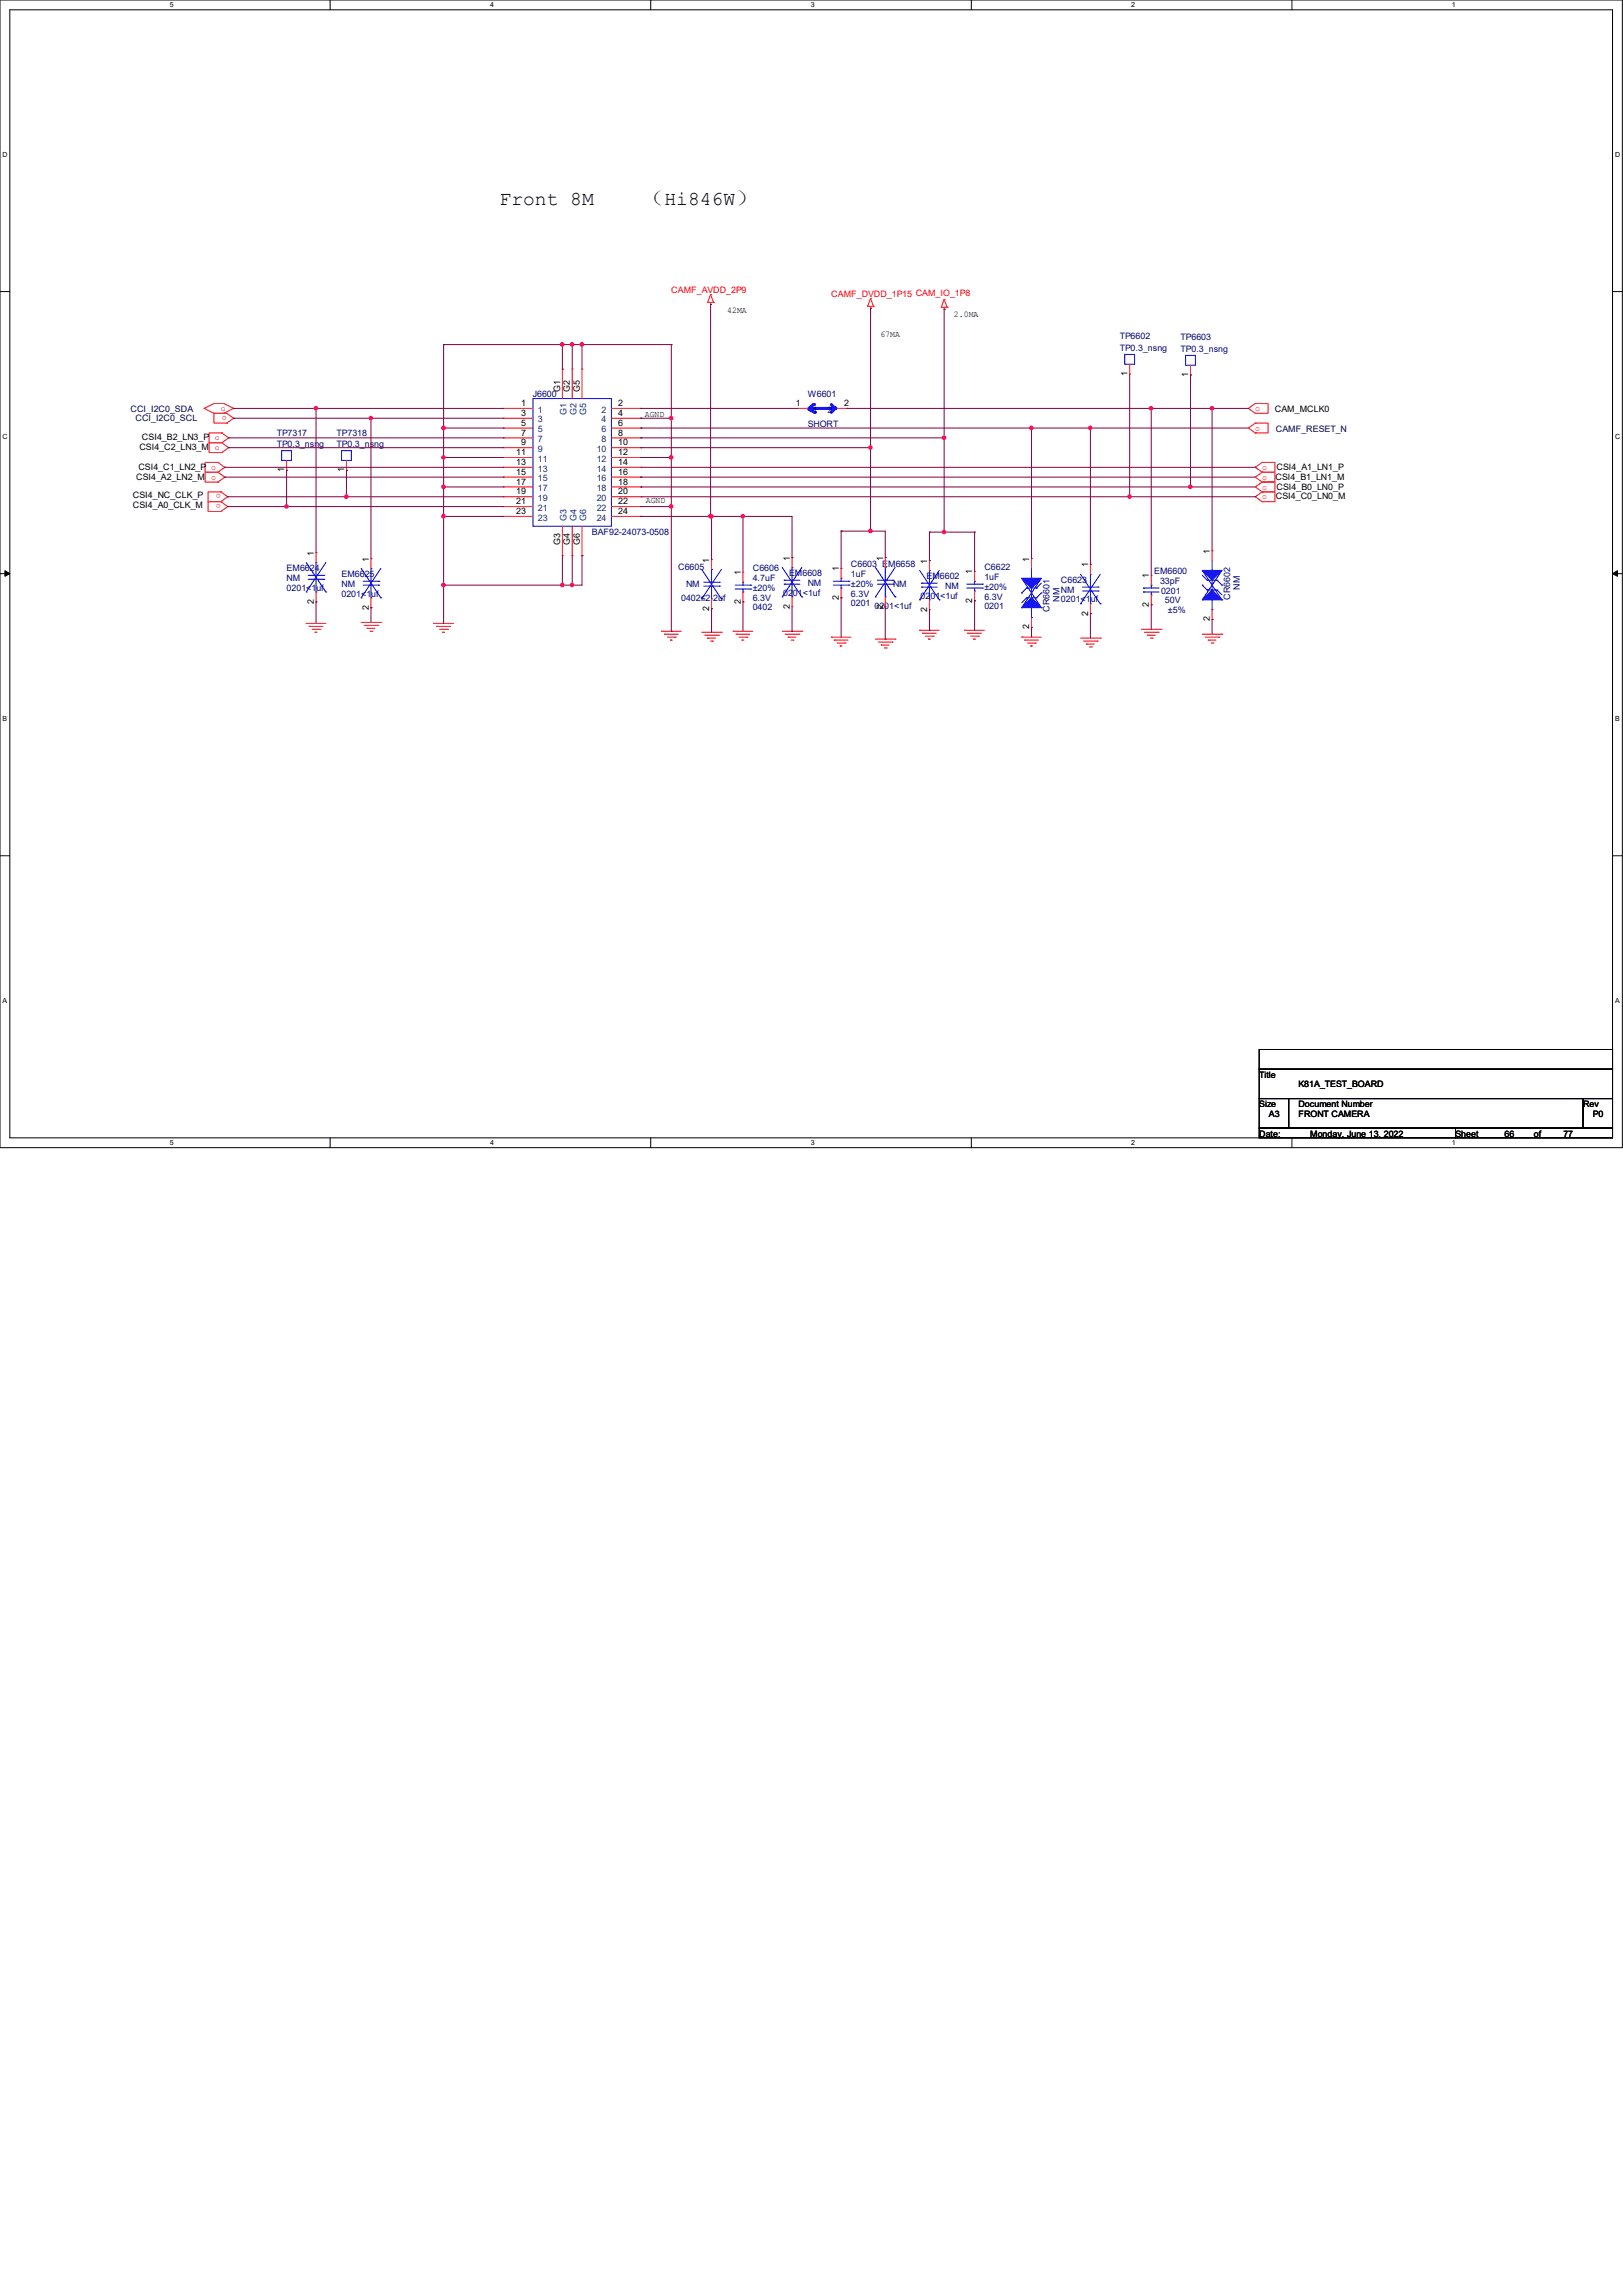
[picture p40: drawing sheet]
<svg xmlns="http://www.w3.org/2000/svg" width="210mm" height="297mm" viewBox="0 0 210 297" stroke-linecap="round" stroke-linejoin="round" font-family="sans-serif">
<defs><g id="words">
<g font-size="2.5">
<text x="64.6" y="26.5">Front 8M</text>
<text x="82.9" y="26.5">（Hi846W）</text>
</g>
<g font-size="1.1" fill="#f00">
<text x="86.9" y="37.9">CAMF_AVDD_2P9</text>
<text x="107.6" y="38.4">CAMF_DVDD_1P15 CAM_IO_1P8</text>
<text x="28.6" y="53.2">o</text>
<text x="29.3" y="53.8" transform="rotate(-180 29.3 53.8)">o</text>
<text x="162.4" y="53.2">o</text>
<text x="162.4" y="55.7">o</text>
<text x="28.6" y="65.2" transform="rotate(-180 28.6 65.2)">o</text>
<text x="28.6" y="64" transform="rotate(-180 28.6 64)">o</text>
<text x="163.3" y="64.6">o</text>
<text x="163.3" y="63.3">o</text>
<text x="163.3" y="62.1">o</text>
<text x="163.3" y="60.8">o</text>
</g>
<g font-size="1.1">
<text x="94.1" y="40.5">42MA</text>
<text x="123.4" y="41">2.0MA</text>
<text x="113.9" y="43.6">67MA</text>
<text x="67.4" y="52.5">1</text>
<text x="67.4" y="53.8">3</text>
<text x="72.5" y="50.7" transform="rotate(-90 72.5 50.7)">G1</text>
<text x="73.7" y="50.7" transform="rotate(-90 73.7 50.7)">G2</text>
<text x="75" y="50.7" transform="rotate(-90 75 50.7)">G5</text>
<text x="80" y="52.5">2</text>
<text x="80" y="53.8">4</text>
<text x="83.4" y="53.9">AGND</text>
<text x="103" y="52.5">1</text>
<text x="109.2" y="52.5">2</text>
<text x="145.9" y="48.6" transform="rotate(-90 145.9 48.6)">1</text>
<text x="153.8" y="48.8" transform="rotate(-90 153.8 48.8)">1</text>
<text x="165" y="53.3">CAM_MCLK0</text>
<text x="18" y="58.3">CSI4_C2_LN3_M o</text>
<text x="18.4" y="57">CSI4_B2_LN3_P o</text>
<text x="66.8" y="58.9">11</text>
<text x="67.4" y="55.1">5</text>
<text x="67.4" y="56.3">7</text>
<text x="67.4" y="57.6">9</text>
<text x="80" y="55.1">6</text>
<text x="80" y="56.3">8</text>
<text x="80" y="57.6">10</text>
<text x="80" y="58.9">12</text>
<text x="17.2" y="65.7">CSI4_A0_CLK_M</text>
<text x="17.2" y="64.5">CSI4_NC_CLK_P</text>
<text x="17.6" y="62.1">CSI4_A2_LN2_M o</text>
<text x="17.9" y="60.8">CSI4_C1_LN2_P o</text>
<text x="36.8" y="61.1" transform="rotate(-90 36.8 61.1)">1</text>
<text x="44.5" y="61.1" transform="rotate(-90 44.5 61.1)">1</text>
<text x="66.8" y="60.2">13</text>
<text x="66.8" y="61.4">15</text>
<text x="66.8" y="62.7">17</text>
<text x="66.8" y="64">19</text>
<text x="66.8" y="65.2">21</text>
<text x="80" y="60.2">14</text>
<text x="80" y="61.4">16</text>
<text x="80" y="62.7">18</text>
<text x="80" y="64">20</text>
<text x="80" y="65.2">22</text>
<text x="83.6" y="65.1">AGND</text>
<text x="165.1" y="62.1">CSI4_B1_LN1_M</text>
<text x="165.1" y="64.6">CSI4_C0_LN0_M</text>
<text x="165.2" y="63.3">CSI4_B0_LN0_P</text>
<text x="165.2" y="60.8">CSI4_A1_LN1_P</text>
<text x="40.6" y="71.9" transform="rotate(-90 40.6 71.9)">1</text>
<text x="66.8" y="66.5">23</text>
<text x="72.5" y="70.5" transform="rotate(-90 72.5 70.5)">G3</text>
<text x="73.7" y="70.5" transform="rotate(-90 73.7 70.5)">G4</text>
<text x="75" y="70.5" transform="rotate(-90 75 70.5)">G6</text>
<text x="80" y="66.5">24</text>
<text x="156.6" y="71.6" transform="rotate(-90 156.6 71.6)">1</text>
<text x="47.7" y="72.6" transform="rotate(-90 47.7 72.6)">1</text>
<text x="91.8" y="72.8" transform="rotate(-90 91.8 72.8)">1</text>
<text x="95.8" y="74.4" transform="rotate(-90 95.8 74.4)">1</text>
<text x="102.2" y="72.5" transform="rotate(-90 102.2 72.5)">1</text>
<text x="108.5" y="77.6" transform="rotate(-90 108.5 77.6)">2</text>
<text x="108.5" y="73.9" transform="rotate(-90 108.5 73.9)">1</text>
<text x="114.3" y="72.5" transform="rotate(-90 114.3 72.5)">1</text>
<text x="120" y="72.9" transform="rotate(-90 120 72.9)">1</text>
<text x="125.8" y="78" transform="rotate(-90 125.8 78)">2</text>
<text x="125.8" y="74.3" transform="rotate(-90 125.8 74.3)">1</text>
<text x="133.2" y="72.6" transform="rotate(-90 133.2 72.6)">1</text>
<text x="140.8" y="73.4" transform="rotate(-90 140.8 73.4)">1</text>
<text x="148.7" y="74.8" transform="rotate(-90 148.7 74.8)">1</text>
<text x="40.6" y="78.1" transform="rotate(-90 40.6 78.1)">2</text>
<text x="47.7" y="78.9" transform="rotate(-90 47.7 78.9)">2</text>
<text x="91.8" y="79" transform="rotate(-90 91.8 79)">2</text>
<text x="95.8" y="78.1" transform="rotate(-90 95.8 78.1)">2</text>
<text x="102.2" y="78.7" transform="rotate(-90 102.2 78.7)">2</text>
<text x="114.3" y="78.7" transform="rotate(-90 114.3 78.7)">2</text>
<text x="120" y="79.1" transform="rotate(-90 120 79.1)">2</text>
<text x="133.2" y="81.4" transform="rotate(-90 133.2 81.4)">2</text>
<text x="140.8" y="79.6" transform="rotate(-90 140.8 79.6)">2</text>
<text x="148.7" y="78.5" transform="rotate(-90 148.7 78.5)">2</text>
<text x="156.6" y="80.4" transform="rotate(-90 156.6 80.4)">2</text>
<text x="162.9" y="139.4">Title</text>
<text x="162.9" y="143.2">Size</text>
<text x="168" y="143.2">Document Number</text>
<text x="168" y="140.7">K81A_TEST_BOARD</text>
<text x="204.9" y="143.2">Rev</text>
<text x="162.9" y="147">Date:</text>
<text x="164.2" y="144.5">A3</text>
<text x="168" y="144.5">FRONT CAMERA</text>
<text x="169.5" y="147">Monday, June 13, 2022</text>
<text x="188.3" y="147">Sheet</text>
<text x="194.7" y="147">66</text>
<text x="198.5" y="147">of</text>
<text x="202.3" y="147">77</text>
<text x="206.1" y="144.5">P0</text>
</g>
<g font-size="1.1" fill="#000080">
<text x="144.9" y="43.9">TP6602</text>
<text x="144.9" y="45.4">TP0.3_nsng</text>
<text x="152.8" y="44">TP6603</text>
<text x="152.8" y="45.6">TP0.3_nsng</text>
<text x="69" y="51.4">J6600</text>
<text x="104.5" y="51.4">W6601</text>
<text x="35.8" y="56.3">TP7317</text>
<text x="35.8" y="57.9">TP0.3_nsng</text>
<text x="43.6" y="56.3">TP7318</text>
<text x="43.6" y="57.9">TP0.3_nsng</text>
<text x="104.5" y="55.2">SHORT</text>
<text x="76.6" y="69.2">BAF92-24073-0508</text>
<text x="37.1" y="73.9">EM6624</text>
<text x="37.1" y="75.1">NM</text>
<text x="37.1" y="76.4">0201&lt;1uf</text>
<text x="44.2" y="74.6">EM6625</text>
<text x="44.2" y="75.9">NM</text>
<text x="44.2" y="77.2">0201&lt;1uf</text>
<text x="87.8" y="73.7">C6605</text>
<text x="88.1" y="77.7">0402≤2.2uf</text>
<text x="88.8" y="75.9">NM</text>
<text x="97.4" y="73.9">C6606</text>
<text x="97.4" y="75.1">4.7uF</text>
<text x="97.4" y="77.7">6.3V</text>
<text x="97.4" y="76.4">±20%</text>
<text x="101.3" y="77">0201&lt;1uf</text>
<text x="102.1" y="74.5">EM6608</text>
<text x="104.5" y="75.8">NM</text>
<text x="110.1" y="73.4">C6603 EM6658</text>
<text x="110.1" y="74.6">1uF</text>
<text x="110.1" y="77.2">6.3V</text>
<text x="110.1" y="75.9">±20%</text>
<text x="115.6" y="75.9">NM</text>
<text x="119.1" y="77.4">0201&lt;1uf</text>
<text x="119.9" y="74.9">EM6602</text>
<text x="122.3" y="76.2">NM</text>
<text x="127.4" y="73.7">C6622</text>
<text x="127.4" y="75">1uF</text>
<text x="127.4" y="77.6">6.3V</text>
<text x="127.4" y="76.3">±20%</text>
<text x="137.1" y="77.8" transform="rotate(-90 137.1 77.8)">NM</text>
<text x="137.3" y="75.4">C6623</text>
<text x="137.3" y="76.7">NM</text>
<text x="137.3" y="77.9">0201&lt;1uf</text>
<text x="149.3" y="74.3">EM6600</text>
<text x="150.1" y="75.5">33pF</text>
<text x="150.2" y="76.8">0201</text>
<text x="159.2" y="77.6" transform="rotate(-90 159.2 77.6)">CR6602</text>
<text x="160.4" y="76.3" transform="rotate(-90 160.4 76.3)">NM</text>
<text x="97.4" y="79">0402</text>
<text x="110.1" y="78.4">0201</text>
<text x="113.2" y="78.8">0201&lt;1uf</text>
<text x="127.4" y="78.8">0201</text>
<text x="135.8" y="79.1" transform="rotate(-90 135.8 79.1)">CR6601</text>
<text x="150.7" y="78.1">50V</text>
<text x="151.1" y="79.3">±5%</text>
</g>
<g font-size="1.1" fill="#000040">
<text x="16.9" y="53.3">CCI_I2C0_SDA</text>
<text x="17.5" y="54.4">CCI_I2C0_SCL</text>
<text x="165.1" y="55.8">CAMF_RESET_N</text>
</g>
<g font-size="1.1" fill="#004080">
<text x="69.6" y="53.4">1</text>
<text x="73.3" y="53.7" transform="rotate(-90 73.3 53.7)">G1</text>
<text x="74.6" y="53.7" transform="rotate(-90 74.6 53.7)">G2</text>
<text x="75.9" y="53.7" transform="rotate(-90 75.9 53.7)">G5</text>
<text x="77.8" y="53.4">2</text>
<text x="105.2" y="53.4">1</text>
<text x="107.1" y="53.4">2</text>
<text x="69.6" y="54.7">3</text>
<text x="69.6" y="55.9">5</text>
<text x="69.6" y="57.2">7</text>
<text x="69.6" y="58.5">9</text>
<text x="69.6" y="59.7">11</text>
<text x="77.2" y="58.5">10</text>
<text x="77.2" y="59.7">12</text>
<text x="77.8" y="54.7">4</text>
<text x="77.8" y="55.9">6</text>
<text x="77.8" y="57.2">8</text>
<text x="69.6" y="61">13</text>
<text x="69.6" y="62.3">15</text>
<text x="69.6" y="63.5">17</text>
<text x="69.6" y="64.8">19</text>
<text x="77.2" y="61">14</text>
<text x="77.2" y="62.3">16</text>
<text x="77.2" y="63.5">18</text>
<text x="77.2" y="64.8">20</text>
<text x="69.6" y="66.1">21</text>
<text x="69.6" y="67.4">23</text>
<text x="73.3" y="67.4" transform="rotate(-90 73.3 67.4)">G3</text>
<text x="74.6" y="67.4" transform="rotate(-90 74.6 67.4)">G4</text>
<text x="75.9" y="67.4" transform="rotate(-90 75.9 67.4)">G6</text>
<text x="77.2" y="66.1">22</text>
<text x="77.2" y="67.4">24</text>
</g>
<g font-size=".9">
<text x="22" y=".9">5</text>
<text x="63.4" y=".9">4</text>
<text x="104.9" y=".9">3</text>
<text x="146.4" y=".9">2</text>
<text x="187.9" y=".9">1</text>
<text x=".3" y="20.3">D</text>
<text x="209" y="20.3">D</text>
<text x=".3" y="56.7">C</text>
<text x="209" y="56.7">C</text>
<text x=".3" y="93.2">B</text>
<text x="209" y="93.2">B</text>
<text x=".3" y="129.7">A</text>
<text x="209" y="129.7">A</text>
<text x="22" y="148.1">5</text>
<text x="63.4" y="148.1">4</text>
<text x="104.9" y="148.1">3</text>
<text x="146.4" y="148.1">2</text>
<text x="187.9" y="148.1">1</text>
</g>
</g></defs>
<path d="M0 0h209.9v148.5h-209.9zM1.3 1.3h207.4v145.9h-207.4z" fill="none" stroke="#000" stroke-width=".13"/>
<g fill="#fff">
<path d="M22 .1h.5v1h-.5z"/>
<path d="M22 147.3h.5v1h-.5z"/>
</g>
<path d="M42.7 0v1.3M42.7 147.2v1.3" fill="none" stroke="#000" stroke-width=".13"/>
<g fill="#fff">
<path d="M63.4 .1h.5v1h-.5z"/>
<path d="M63.4 147.3h.5v1h-.5z"/>
</g>
<path d="M84.2 0v1.3M84.2 147.2v1.3" fill="none" stroke="#000" stroke-width=".13"/>
<g fill="#fff">
<path d="M104.9 .1h.5v1h-.5z"/>
<path d="M104.9 147.3h.5v1h-.5z"/>
</g>
<path d="M125.7 0v1.3M125.7 147.2v1.3" fill="none" stroke="#000" stroke-width=".13"/>
<g fill="#fff">
<path d="M146.4 .1h.5v1h-.5z"/>
<path d="M146.4 147.3h.5v1h-.5z"/>
</g>
<path d="M167.2 0v1.3M167.2 147.2v1.3" fill="none" stroke="#000" stroke-width=".13"/>
<g fill="#fff">
<path d="M187.9 .1h.5v1h-.5z"/>
<path d="M187.9 147.3h.5v1h-.5z"/>
<path d="M.3 19.5h.7v1h-.7z"/>
<path d="M209 19.5h.6v1h-.6z"/>
<path d="M.3 55.9h.7v1h-.7z"/>
<path d="M209 55.9h.6v1h-.6z"/>
</g>
<path d="M0 37.7h1.3M208.7 37.7h1.2" fill="none" stroke="#000" stroke-width=".13"/>
<g fill="#fff">
<path d="M.3 92.4h.6v1h-.6z"/>
<path d="M209 92.4h.6v1h-.6z"/>
</g>
<path d="M0 74.2h1.3M208.7 74.2h1.2" fill="none" stroke="#000" stroke-width=".13"/>
<path d="M.6 73.8l.7 .4-.7 .3zM208.7 74.2l.6-.4v.7z" fill="#000" stroke="#000" stroke-width=".13"/>
<g fill="#fff">
<path d="M.3 128.9h.6v1h-.6z"/>
<path d="M209 128.9h.5v1h-.5z"/>
</g>
<path d="M0 110.7h1.3M208.7 110.7h1.2M162.9 135.8h45.8v2.5h-45.8zM162.9 138.3h45.8v3.8h-45.8zM162.9 142.1h3.9v3.8h-3.9zM162.9 145.9h25.4v1.3h-25.4zM166.8 142.1h38.1v3.8h-38.1zM188.3 145.9h20.4v1.3h-20.4zM204.9 142.1h3.8v3.8h-3.8z" fill="none" stroke="#000" stroke-width=".13"/>
<g fill="none" stroke="#f00" stroke-width=".13">
<path d="M91.6 39.1h.1M91.6 39.1h.7M91.9 39.4h.1M91.9 38.1h.1M91.9 39.1v.3M91.9 38.1l-.3 1M91.9 38.1l.4 1M92.3 39.1h.1M112.3 39.6h.1M112.3 39.6h.7M112.6 39.9h.1M112.6 38.6h.1"/>
<path d="M112.6 39.6v.3M112.6 38.6l-.3 1M112.6 38.6l.4 1M113 39.6h.1M121.8 39.8h.1M121.8 39.8h.8M122.2 38.7h.1M122.2 39.8v.2M122.2 38.7l.4 1.1M122.2 38.7l-.4 1.1M122.6 39.8h.1M26.4 52.8h.1"/>
<path d="M26.4 52.8l1.3 .7M27.7 52.2h.1M27.7 53.5h.1M27.7 52.2l-1.3 .6M27.7 52.2h1.3M27.7 53.5h1.3M28.2 59.8h.1M28.2 59.8h-1.7v1.3h1.7M28.2 59.8l.9 .7-.9 .6M28.7 56h.1M28.7 57.3h.1M28.7 56h-1.6v1.3h1.6"/>
<path d="M28.7 58.5h.1M28.7 57.3h-1.6v1.2h1.6M28.7 56l.9 .6-.9 .7M28.7 57.3l.9 .6-.9 .6M29 52.2h.1M29 53.5h.1M29 52.2l1.2 .6M29.3 54.7h.1M29.3 53.5h.1M29.3 53.5h-1.6v1.2h1.6M29.3 53.5l.9 .6-.9 .6M30.2 52.8h.1"/>
<path d="M30.2 52.8l-1.2 .7M44.8 59.6v1.2M65.2 52.8h.1M65.2 54.1h.1M65.2 55.4h.1M65.2 56.6h.1M65.2 57.9h.1M65.2 59.2h.1M65.2 52.8h3.8M65.2 54.1h3.8M65.2 55.4h3.8M65.2 56.6h3.8"/>
<path d="M65.2 57.9h3.8M65.2 59.2h3.8M72.8 47.8h.1M72.8 47.8v3.8M74 47.8h.1M74 47.8v3.8M75.3 47.8h.1M75.3 47.8v3.8M79.1 52.8h3.8M79.1 54.1h3.8M79.1 55.4h3.8M79.1 56.6h3.8"/>
<path d="M79.1 57.9h3.8M79.1 59.2h3.8M82.9 52.8h.1M82.9 54.1h.1M82.9 55.4h.1M82.9 56.6h.1M82.9 57.9h.1M82.9 59.2h.1M122.2 40h.1M162.4 52.2h.1M162.4 53.5h.1M162.4 52.2h1.7v1.3h-1.7"/>
<path d="M162.4 54.7h.1M162.4 56h.1M162.4 54.7h1.7v1.3h-1.7M162.4 52.2l-.9 .6 .9 .7M162.4 54.7l-.9 .7 .9 .6M163.3 59.8h.1M163.3 59.8h1.7v1.3h-1.7M163.3 59.8l-.9 .7 .9 .6M28.2 61.1h.1M28.2 62.4h.1M28.2 61.1h-1.7v1.3h1.7M28.2 61.1l.9 .6-.9 .7"/>
<path d="M28.6 66.2h.1M28.6 64.9h.1M28.6 64.9h-1.7v1.3h1.7M28.6 63.6h.1M28.6 63.6h-1.7v1.3h1.7M28.6 64.9l.9 .6-.9 .7M28.6 63.6l.9 .7-.9 .6M40.9 71.5h.1M40.9 77.9h.1M40.9 71.5v1.3M40.9 76.6v1.3M44.8 60.8h.1"/>
<path d="M48 72.3h.1M48 78.6h.1M48 72.3v1.2M48 77.3v1.3M65.2 60.5h.1M65.2 61.7h.1M65.2 63h.1M65.2 64.3h.1M65.2 65.5h.1M65.2 66.8h.1M65.2 60.5h3.8M65.2 61.7h3.8"/>
<path d="M65.2 63h3.8M65.2 64.3h3.8M65.2 65.5h3.8M65.2 66.8h3.8M72.8 71.9h.1M72.8 68.1v3.8M74 71.9h.1M74 68.1v3.8M75.3 71.9h.1M75.3 68.1v3.8M79.1 60.5h3.8M79.1 61.7h3.8"/>
<path d="M79.1 63h3.8M79.1 64.3h3.8M79.1 65.5h3.8M79.1 66.8h3.8M82.9 60.5h.1M82.9 61.7h.1M82.9 63h.1M82.9 64.3h.1M82.9 65.5h.1M82.9 66.8h.1M102.5 72.1h.1M102.5 78.5h.1"/>
<path d="M102.5 72.1v1.3M102.5 77.2v1.3M108.8 73.5h.1M108.8 77.3h.1M108.8 73.5v1.3M108.8 76.1v1.2M133.5 72.3h.1M133.5 72.3v1.2M133.5 79.9v1.3M141.1 73h.1M141.1 79.4h.1M141.1 73v1.3"/>
<path d="M141.1 78.1v1.3M149 74.4h.1M149 78.2h.1M149 74.4v1.3M149 77v1.2M156.8 71.2h.1M156.8 71.2v1.3M156.8 78.9v1.2M163.3 63.6h.1M163.3 64.9h.1M163.3 63.6h1.7v1.3h-1.7M163.3 62.4h.1"/>
<path d="M163.3 62.4h1.7v1.2h-1.7M163.3 61.1h.1M163.3 61.1h1.7v1.3h-1.7M163.3 63.6l-.9 .7 .9 .6M163.3 62.4l-.9 .6 .9 .6M163.3 61.1l-.9 .6 .9 .7M39.6 80.6h.1M39.6 80.6h2.6M40 81h.1M40 81h1.8M40.4 81.4h1M40.8 81.8h.1"/>
<path d="M40.8 81.8h.2M41.4 81.4h.1M46.7 80.5h2.6M47.1 80.9h1.8M47.5 81.3h.1M47.5 81.3h1M47.9 81.7h.2M48.1 81.7h.1M48.9 80.9h.1M49.3 80.5h.1M56.1 80.6h.1M56.1 80.6h2.6"/>
<path d="M56.5 81h.1M56.5 81h1.8M56.9 81.4h1M57.3 81.8h.1M57.3 81.8h.2M57.9 81.4h.1M85.6 81.7h.1M85.6 81.7h2.5M86 82h.1M86 82h1.8M86.4 82.4h1M86.7 82.8h.1"/>
<path d="M86.7 82.8h.3M87.4 82.4h.1M90.8 81.8h2.5M91.2 82.2h1.8M91.6 82.5h.1M91.6 82.5h1M91.9 82.9h.3M92.2 82.9h.1M93 82.2h.1M93.3 81.8h.1M94.9 81.7h.1M94.9 81.7h2.5"/>
<path d="M95.2 82h.1M95.2 82h1.8M95.6 82.4h1M96 82.8h.1M96 82.8h.3M96.6 82.4h.1M101.2 81.7h2.6M101.6 82h1.8M102 82.4h.1M102 82.4h1M102.4 82.8h.2M102.6 82.8h.1"/>
<path d="M103.4 82h.1M103.8 81.7h.1M107.6 82.4h.1M107.6 82.4h2.5M107.9 82.8h.1M107.9 82.8h1.8M108.3 83.2h1M108.7 83.6h.1M108.7 83.6h.3M109.3 83.2h.1M113.3 82.7h2.5M113.7 83.1h1.7"/>
<path d="M114 83.4h.1M114 83.4h1.1M114.4 83.8h.3M114.7 83.8h.1M115.4 83.1h.1M115.8 82.7h.1M119 81.5h.1M119 81.5h2.5M119.4 81.9h.1M119.4 81.9h1.8M119.8 82.3h1M120.1 82.7h.1"/>
<path d="M120.1 82.7h.3M120.8 82.3h.1M124.8 81.5h.1M124.8 81.5h2.6M125.2 81.9h.1M125.2 81.9h1.8M125.6 82.3h1M126 82.7h.1M126 82.7h.2M126.6 82.3h.1M132.2 82.4h.1M132.2 82.4h2.5"/>
<path d="M132.6 82.8h.1M132.6 82.8h1.8M133 83.2h1M133.3 83.6h.1M133.3 83.6h.3M133.5 81.2h.1M134 83.2h.1M139.8 82.5h2.6M140.2 82.9h1.8M140.6 83.3h.1M140.6 83.3h1M141 83.7h.2"/>
<path d="M141.2 83.7h.1M142 82.9h.1M142.4 82.5h.1M147.7 81.4h2.5M148.1 81.8h1.8M148.5 82.2h.1M148.5 82.2h1M148.8 82.5h.3M149.1 82.5h.1M149.9 81.8h.1M150.2 81.4h.1M155.6 82h2.5"/>
<path d="M156 82.4h1.7M156.3 82.8h.1M156.3 82.8h1.1M156.7 83.2h.3M156.8 80.1h.1M157 83.2h.1M157.7 82.4h.1M158.1 82h.1"/>
</g>
<g fill="none" stroke="#00f" stroke-width=".13">
<path d="M44.2 58.3h1.3v1.3h-1.3zM69 51.6h10.1v16.5h-10.1zM39.6 76.6h.1M39.6 72.8l2.6 3.8M39.9 74.4h2M39.9 74.9h2M40.9 72.8h.1M40.9 76.6h.1M40.9 72.8v1.6M40.9 74.9v1.7M41.9 74.4h.1M41.9 74.9h.1"/>
<path d="M42.2 76.6h.1M42.2 72.8l-2.6 3.8M46.7 77.3h.1M46.7 73.5l2.6 3.8M47 75.2h2M47 75.7h2M48 73.5h.1M48 77.3h.1M48 73.5v1.7M48 75.7v1.6M49 75.2h.1M49 75.7h.1"/>
<path d="M49.3 77.3h.1M49.3 73.5l-2.6 3.8M101.2 77.2h.1M101.2 73.4l2.6 3.8M101.5 75.1h.1M101.5 75.6h.1M101.5 75.1h2M101.5 75.6h2M102.5 73.4h.1M102.5 77.2h.1M102.5 73.4v1.7M102.5 75.6v1.6"/>
<path d="M103.8 77.2h.1M103.8 73.4l-2.6 3.8M107.8 75.2h2.1M107.8 75.7h2.1M108.8 74.8h.1M108.8 76.1h.1M108.8 74.8v.4M108.8 75.7v.4M109.9 75.2h.1M109.9 75.7h.1M132.2 76.7h.1M132.2 78.6h.1"/>
<path d="M132.2 74.8l2.5 3.8M132.8 76.1h.1M132.8 77.3h.1M132.8 76.1h1.3M132.8 77.3l-.6 .7M132.8 76.1l-.6 .6M132.8 77.3h1.3M133.5 74.8h.1M133.5 77.3h.1M133.5 79.9h.1M133.5 73.5v1.3M133.5 76.1v1.2"/>
<path d="M133.5 78.6v1.3M134.1 76.1h.1M134.1 77.3h.1M134.7 76.7h.1M134.7 78.6h.1M134.7 75.4l-.6 .7M134.7 76.7l-.6 .6M134.7 74.8l-2.5 3.8M139.8 78.1h.1M139.8 74.3l2.6 3.8M140.1 75.9h2M140.1 76.5h2"/>
<path d="M141.1 74.3h.1M141.1 78.1h.1M141.1 74.3v1.6M141.1 76.5v1.6M142.1 75.9h.1M142.1 76.5h.1M142.4 78.1h.1M142.4 74.3l-2.6 3.8M148 76.1h.1M148 76.6h.1M148 76.1h2M148 76.6h2"/>
<path d="M149 75.7h.1M149 77h.1M149 75.7v.4M149 76.6v.4M155.6 75.7h.1M155.6 77.6h.1M155.6 74.4l.6 .7M155.6 75.7l.6 .6M155.6 73.8l2.5 3.8M156.2 75.1h.1M156.2 76.3h.1M156.2 75.1h1.3"/>
<path d="M156.2 76.3h1.3M156.8 73.8h.1M156.8 76.3h.1M156.8 78.9h.1M156.8 72.5v1.3M156.8 75.1v1.2M156.8 77.6v1.3M157.5 75.1h.1M157.5 76.3h.1M157.5 76.3l.6 .7M157.5 75.1l.6 .6M158.1 75.7h.1"/>
<path d="M158.1 77.6h.1M158.1 73.8l-2.5 3.8"/>
</g>
<g fill="#00f" stroke="#00f" stroke-width=".13">
<path d="M155.6 73.8h2.5l-1.3 1.3z"/>
<path d="M155.6 77.6l1.2-1.3 1.3 1.3z"/>
<path d="M132.2 74.8h2.5l-1.2 1.3z"/>
<path d="M132.2 78.6l1.3-1.3 1.2 1.3z"/>
</g>
<path d="M107.6 52.3l.3 .4" fill="none" stroke="#00f" stroke-width=".38"/>
<circle cx="108" cy="52.7" r=".19" fill="#00f"/>
<path d="M108.1 52.8l-.5 .5" fill="none" stroke="#00f" stroke-width=".38"/>
<circle cx="108.1" cy="52.8" r=".19" fill="#00f"/>
<path d="M104.9 52.8h2.8" fill="none" stroke="#00f" stroke-width=".38"/>
<circle cx="107.7" cy="52.8" r=".19" fill="#00f"/>
<path d="M105.3 52.3l-.7 .5" fill="none" stroke="#00f" stroke-width=".38"/>
<circle cx="105.3" cy="52.3" r=".19" fill="#00f"/>
<path d="M104.6 53l.8 .3" fill="none" stroke="#00f" stroke-width=".38"/>
<circle cx="105.4" cy="53.3" r=".19" fill="#00f"/>
<g fill="none" stroke="#f00" stroke-width=".13">
<path d="M37.1 59.6v1.2M103.3 52.8h.1M103.3 52.8h1.2M108.3 52.8h1.3M109.6 52.8h.1M146.2 48.4h.1M146.2 47.1v1.3M154.1 48.5h.1M154.1 47.2v1.3M37.1 60.8h.1M92.1 72.4h.1M92.1 78.7h.1"/>
<path d="M92.1 72.4v1.3M92.1 77.5v1.2M96.1 74h.1M96.1 77.9h.1M96.1 74v1.3M96.1 76.6v1.3M114.6 72.1h.1M114.6 78.5h.1M114.6 72.1v1.3M114.6 77.2v1.3M120.3 72.5h.1M120.3 78.9h.1"/>
<path d="M120.3 72.5v1.3M120.3 77.6v1.3M126.1 73.9h.1M126.1 77.7h.1M126.1 73.9v1.3M126.1 76.5v1.2"/>
</g>
<g fill="none" stroke="#00f" stroke-width=".13">
<path d="M36.4 58.3h1.3v1.3h-1.3zM145.5 45.8h1.3v1.3h-1.3zM153.4 46h1.3v1.2h-1.3zM90.8 77.5h.1M90.8 73.7l2.5 3.8M91.1 75.3h2M91.1 75.8h2M92.1 73.7h.1M92.1 77.5h.1M92.1 73.7v1.6M92.1 75.8v1.7M93.1 75.3h.1"/>
<path d="M93.1 75.8h.1M93.3 77.5h.1M93.3 73.7l-2.5 3.8M95.1 75.7h2.1M95.1 76.2h2.1M96.1 75.3h.1M96.1 76.6h.1M96.1 75.3v.4M96.1 76.2v.4M97.2 75.7h.1M97.2 76.2h.1M113.3 77.2h.1"/>
<path d="M113.3 73.4l2.5 3.8M113.5 75.6h2.1M113.5 75.1h2.1M114.6 73.4h.1M114.6 77.2h.1M114.6 73.4v1.7M114.6 75.6v1.6M115.6 75.1h.1M115.6 75.6h.1M115.8 77.2h.1M115.8 73.4l-2.5 3.8M119 77.6h.1"/>
<path d="M119 73.8l2.5 3.8M119.3 75.4h.1M119.3 75.9h.1M119.3 75.4h2M119.3 75.9h2M120.3 73.8h.1M120.3 77.6h.1M120.3 73.8v1.6M120.3 75.9v1.7M121.5 77.6h.1M121.5 73.8l-2.5 3.8M125.1 75.6h2"/>
<path d="M125.1 76.1h2M126.1 75.2h.1M126.1 76.5h.1M126.1 75.2v.4M126.1 76.1v.4M127.1 75.6h.1M127.1 76.1h.1"/>
</g>
<g fill="none" stroke="#800040" stroke-width=".13">
<path d="M91.9 39.4h.1M91.9 39.4v27.4M112.6 39.9h.1M112.6 39.9v28.8M29.6 56.6h.1M29.6 57.9h.1M29.6 56.6h35.6M29.6 57.9h35.6M30.2 54.1h.1M30.2 52.8h.1M30.2 54.1h35M30.2 52.8h35"/>
<path d="M40.9 52.8h.1M40.9 52.8v18.7M48 54.1h.1M48 54.1v18.2M57.4 59.2h.1M57.4 55.4h.1M57.4 44.6h.1M57.4 44.6v36M57.4 59.2h7.8M57.4 55.4h7.8M57.4 44.6h29.5M72.8 47.8h.1"/>
<path d="M72.8 44.6v3.2M74 44.6h.1M74 44.6v3.2M75.3 44.6h.1M75.3 44.6v3.2M82.9 52.8h.1M82.9 55.4h.1M82.9 56.6h.1M82.9 57.9h.1M82.9 54.1h.1M82.9 59.2h.1M82.9 54.1h4"/>
<path d="M82.9 52.8h20.4M82.9 59.2h4M82.9 55.4h78.6M82.9 56.6h39.3M82.9 57.9h29.7M86.9 54.1h.1M86.9 59.2h.1M86.9 44.6h.1M86.9 44.6v37.1M109.6 52.8h.1M109.6 52.8h51.9M112.6 57.9h.1"/>
<path d="M122.2 40h.1M122.2 56.6h.1M122.2 40v28.8M133.5 55.4h.1M133.5 55.4v16.9M141.1 55.4h.1M141.1 55.4v17.6M146.2 48.4v15.9M149 52.8h.1M149 52.8v21.6M154.1 48.5h.1M154.1 48.5v14.5"/>
<path d="M156.8 52.8h.1M156.8 52.8v18.4M29.1 60.5h.1M29.1 61.7h.1M29.1 61.7h36.1M29.1 60.5h36.1M29.5 65.5h.1M29.5 64.3h.1M29.5 65.5h35.7M29.5 64.3h35.7M37.1 60.8h.1M37.1 65.5h.1"/>
<path d="M37.1 60.8v4.7M40.9 77.9h.1M40.9 77.9v2.7M44.8 60.8h.1M44.8 64.3h.1M44.8 60.8v3.5M48 78.6h.1M48 78.6v1.9M57.4 75.7h.1M57.4 66.8h.1M57.4 63h.1M57.4 66.8h7.8"/>
<path d="M57.4 63h7.8M72.8 75.7h.1M72.8 71.9v3.8M74 75.7h.1M74 71.9v3.8M75.3 71.9h.1M75.3 71.9v3.8h-17.9M82.9 63h.1M82.9 61.7h.1M82.9 66.8h.1M82.9 65.5h.1M82.9 65.5h4"/>
<path d="M82.9 64.3h79.5M82.9 66.8h19.6v5.3M82.9 63h79.5M82.9 61.7h79.5M82.9 60.5h79.5M91.9 66.8h.1M92.1 66.8h.1M92.1 78.7h.1M92.1 66.8v5.6M92.1 78.7v3.1M96.1 66.8h.1M96.1 77.9h.1"/>
<path d="M96.1 66.8v7.2M96.1 77.9v3.8M102.5 72.1h.1M102.5 78.5v3.2M108.8 68.7h.1M108.8 77.3h.1M108.8 68.7h5.8v3.4M108.8 68.7v4.8M108.8 77.3v5.1M112.6 68.7h.1M114.6 72.1h.1M114.6 78.5v4.2"/>
<path d="M120.3 68.8h.1M120.3 72.5h.1M120.3 68.8h5.8M120.3 68.8v3.7M120.3 78.9v2.6M122.2 68.8h.1M126.1 68.8h.1M126.1 77.7h.1M126.1 68.8v5.1M126.1 77.7v3.8M141.1 79.4h.1M141.1 79.4v3.1"/>
<path d="M146.2 64.3h.1M149 78.2h.1M149 78.2v3.2M154.1 63h.1M162.4 60.5h.1M162.4 64.3h.1M86.9 81.7h.1M102.5 81.7h.1M114.6 82.7h.1M120.3 81.5h.1M133.5 81.2h.1M133.5 81.2v1.2"/>
<path d="M156.8 80.1h.1M156.8 80.1v1.9"/>
</g>
<g fill="#f0f" stroke="#f0f" stroke-width=".13">
<circle cx="37.1" cy="65.5" r=".23"/>
<circle cx="44.8" cy="64.2" r=".23"/>
<circle cx="40.9" cy="52.8" r=".23"/>
<circle cx="48" cy="54.1" r=".23"/>
<circle cx="57.4" cy="75.7" r=".23"/>
<circle cx="57.4" cy="66.8" r=".23"/>
<circle cx="57.4" cy="63" r=".23"/>
<circle cx="57.4" cy="59.2" r=".23"/>
<circle cx="57.4" cy="55.4" r=".23"/>
<circle cx="148.9" cy="52.8" r=".23"/>
<circle cx="156.8" cy="52.8" r=".23"/>
<circle cx="133.5" cy="55.4" r=".23"/>
<circle cx="141.1" cy="55.4" r=".23"/>
<circle cx="122.2" cy="56.6" r=".23"/>
<circle cx="122.2" cy="68.8" r=".23"/>
<circle cx="112.6" cy="68.7" r=".23"/>
<circle cx="112.6" cy="57.9" r=".23"/>
<circle cx="146.2" cy="64.2" r=".23"/>
<circle cx="154" cy="63" r=".23"/>
<circle cx="91.9" cy="66.8" r=".23"/>
<circle cx="96.1" cy="66.8" r=".23"/>
<circle cx="92.1" cy="66.8" r=".23"/>
<circle cx="86.8" cy="59.2" r=".23"/>
<circle cx="86.8" cy="54.1" r=".23"/>
<circle cx="86.8" cy="65.5" r=".23"/>
<circle cx="72.7" cy="44.6" r=".23"/>
<circle cx="74" cy="44.6" r=".23"/>
<circle cx="75.3" cy="44.6" r=".23"/>
<circle cx="72.7" cy="75.7" r=".23"/>
<circle cx="74" cy="75.7" r=".23"/>
</g>
<use href="#words"/>
</svg>
